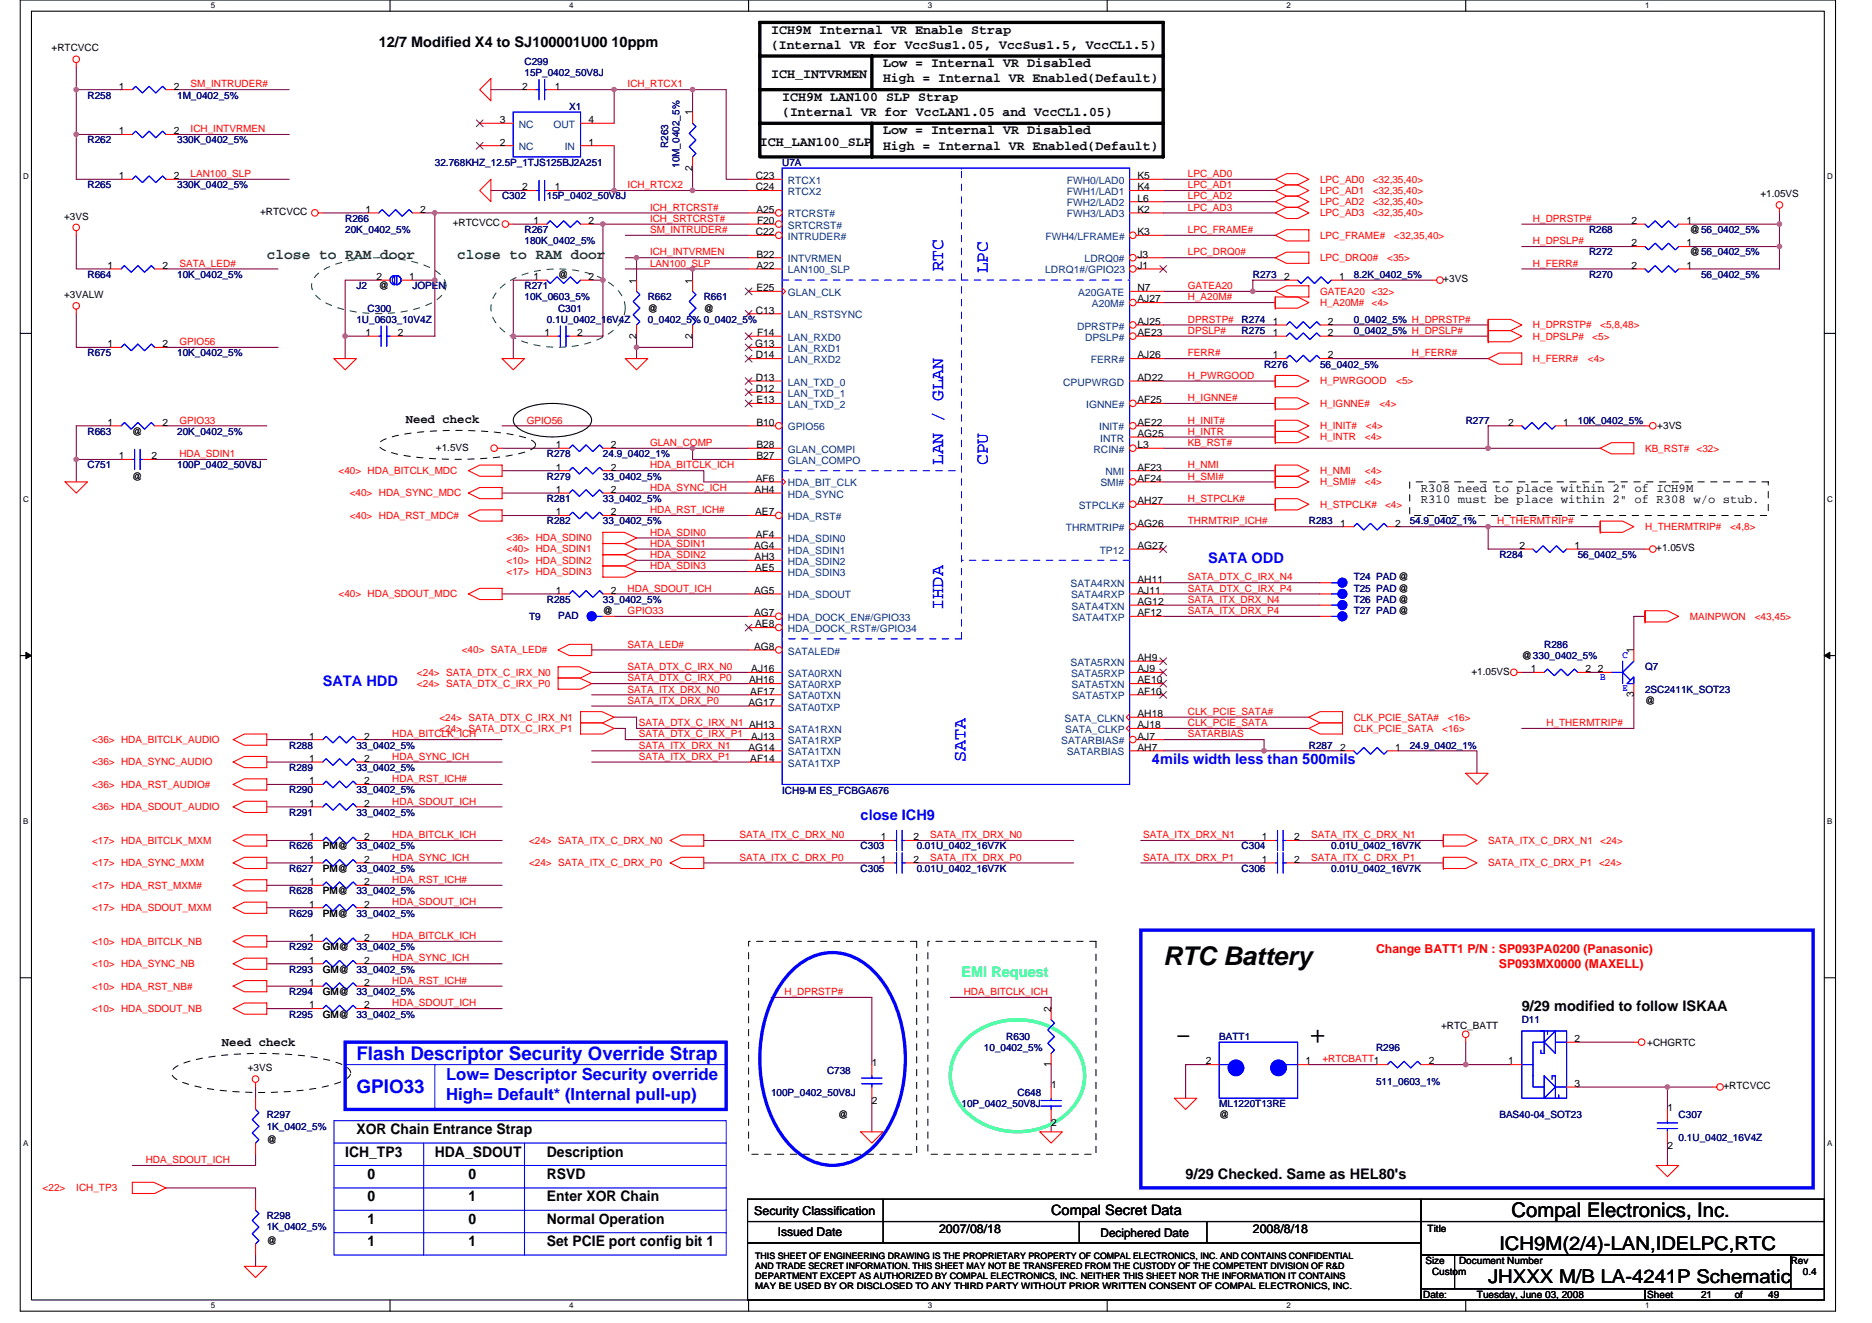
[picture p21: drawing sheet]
<svg xmlns="http://www.w3.org/2000/svg" width="297mm" height="210mm" viewBox="0 0 297 210" stroke-linecap="round" stroke-linejoin="round" font-family="sans-serif">
<defs><g id="words">
<g font-size="4.8">
<text x="186.3" y="165.6">-</text>
<text x="207.7" y="165.6">+</text>
</g>
<text font-size="4.1" x="184.6" y="153.1">RTC Battery</text>
<text font-size="3.2" x="239.9" y="193.1">Compal Electronics, Inc.</text>
<g font-size="3" fill="#00f">
<text x="56.6" y="168.1">Flash Descriptor Security Override Strap</text>
<text x="56.6" y="173.5">GPIO33</text>
</g>
<g font-size="3">
<text x="236.1" y="203.6">JHXXX M/B LA-4241P Schematic</text>
<text x="237.9" y="198.3">ICH9M(2/4)-LAN,IDELPC,RTC</text>
</g>
<g font-size="2.8" fill="#00f">
<text x="149.6" y="43" transform="rotate(-90 149.6 43)">RTC</text>
<text x="156.8" y="43.4" transform="rotate(-90 156.8 43.4)">LPC</text>
<text x="149.6" y="73.8" transform="rotate(-90 149.6 73.8)">LAN / GLAN</text>
<text x="156.8" y="73.8" transform="rotate(-90 156.8 73.8)">CPU</text>
<text x="149.6" y="96.7" transform="rotate(-90 149.6 96.7)">IHDA</text>
<text x="153.2" y="120.9" transform="rotate(-90 153.2 120.9)">SATA</text>
</g>
<g font-size="2.6" fill="#00f">
<text x="70.8" y="171.4">Low= Descriptor Security override</text>
<text x="70.8" y="174.5">High= Default* (Internal pull-up)</text>
</g>
<g font-size="2.3">
<text x="60.1" y="7.5">12/7 Modified X4 to SJ100001U00 10ppm</text>
<text x="241.5" y="160.4">9/29 modified to follow ISKAA</text>
<text x="56.6" y="179.9">XOR Chain Entrance Strap</text>
<text x="54.8" y="183.5">ICH_TP3</text>
<text x="69" y="183.5">HDA_SDOUT</text>
<text x="86.8" y="183.5">Description</text>
<text x="58.3" y="187">0</text>
<text x="58.3" y="190.6">0</text>
<text x="74.3" y="187">0</text>
<text x="74.3" y="190.6">1</text>
<text x="86.8" y="187">RSVD</text>
<text x="86.8" y="190.6">Enter XOR Chain</text>
<text x="188.1" y="187">9/29 Checked. Same as HEL80's</text>
<text x="58.3" y="197.7">1</text>
<text x="58.3" y="194.2">1</text>
<text x="74.3" y="194.2">0</text>
<text x="74.3" y="197.7">1</text>
<text x="86.8" y="194.2">Normal Operation</text>
<text x="86.8" y="197.7">Set PCIE port config bit 1</text>
<text x="166.8" y="192.8">Compal Secret Data</text>
</g>
<g font-size="2.3" fill="#008000">
<text x="42.3" y="41">close to RAM door</text>
<text x="72.6" y="41">close to RAM door</text>
</g>
<g font-size="2.3" fill="#00f">
<text x="191.7" y="89.3">SATA ODD</text>
<text x="51.2" y="108.8">SATA HDD</text>
<text x="182.8" y="121.3">4mils width less than 500mils</text>
<text x="136.6" y="130.2">close ICH9</text>
</g>
<text font-size="2.3" fill="#00ff80" x="152.6" y="155">EMI Request</text>
<g font-size="2.1">
<text x="122.3" y="5.3">ICH9M Internal VR Enable Strap</text>
<text x="122.3" y="7.7">(Internal VR for VccSus1.05, VccSus1.5, VccCL1.5)</text>
<text x="140.1" y="10.7">Low = Internal VR Disabled</text>
<text x="122.3" y="12.4">ICH_INTVRMEN</text>
<text x="124.1" y="16">ICH9M LAN100 SLP Strap</text>
<text x="140.1" y="13.1">High = Internal VR Enabled(Default)</text>
<text x="120.6" y="23.1">ICH_LAN100_SLP</text>
<text x="124.1" y="18.4">(Internal VR for VccLAN1.05 and VccCL1.05)</text>
<text x="140.1" y="21.3">Low = Internal VR Disabled</text>
<text x="140.1" y="23.7">High = Internal VR Enabled(Default)</text>
</g>
<g font-size="1.9">
<text x="64.4" y="67.1">Need check</text>
<text x="225.5" y="78">R308 need to place within 2&quot; of ICH9M</text>
<text x="225.5" y="79.8">R310 must be place within 2&quot; of R308 w/o stub.</text>
<text x="35.2" y="165.9">Need check</text>
<text x="119.7" y="192.7">Security Classification</text>
<text x="123.4" y="196">Issued Date</text>
<text x="149" y="195.6">2007/08/18</text>
<text x="174.6" y="196.2">Deciphered Date</text>
<text x="198.8" y="195.6">2008/8/18</text>
</g>
<g font-size="1.9" fill="#f00">
<text x="218.4" y="151.2">Change BATT1 P/N : SP093PA0200 (Panasonic)</text>
<text x="237.8" y="153.5">SP093MX0000 (MAXELL)</text>
</g>
<g font-size="1.6">
<text x="8.2" y="8.2">+RTCVCC</text>
<text x="18.9" y="14.2">1</text>
<text x="27.6" y="14.2">2</text>
<text x="82.9" y="14.2">2</text>
<text x="88" y="14.2">1</text>
<text x="18.9" y="21.3">1</text>
<text x="27.6" y="21.3">2</text>
<text x="79.3" y="19.5">3</text>
<text x="79.3" y="23.1">2</text>
<text x="93.4" y="23.1">1</text>
<text x="93.4" y="19.5">4</text>
<text x="109.9" y="18.3" transform="rotate(-90 109.9 18.3)">1</text>
<text x="18.9" y="28.4">1</text>
<text x="27.6" y="28.4">2</text>
<text x="109.9" y="27.1" transform="rotate(-90 109.9 27.1)">2</text>
<text x="119.9" y="28.4">C23</text>
<text x="180.5" y="28.4">K5</text>
<text x="10.2" y="34.8">+3VS</text>
<text x="41.3" y="34.1">+RTCVCC</text>
<text x="58" y="33.8">1</text>
<text x="66.7" y="33.8">2</text>
<text x="71.8" y="35.9">+RTCVCC</text>
<text x="82.9" y="30.2">2</text>
<text x="84.6" y="35.5">1</text>
<text x="88" y="30.2">1</text>
<text x="93.4" y="35.5">2</text>
<text x="119.9" y="30.2">C24</text>
<text x="120" y="33.8">A25</text>
<text x="120.1" y="35.5">F20</text>
<text x="180.5" y="30.2">K4</text>
<text x="180.5" y="32">L6</text>
<text x="180.5" y="33.8">K2</text>
<text x="258.9" y="35.5">2</text>
<text x="267.6" y="35.5">1</text>
<text x="279.3" y="31.3">+1.05VS</text>
<text x="119.9" y="37.3">C22</text>
<text x="120" y="40.9">B22</text>
<text x="180.5" y="40.9">J3</text>
<text x="180.5" y="37.3">K3</text>
<text x="258.9" y="39.1">2</text>
<text x="267.6" y="39.1">1</text>
<text x="268.1" y="40.5">@56_0402_5%</text>
<text x="268.1" y="37">@56_0402_5%</text>
<text x="10.2" y="47.3">+3VALW</text>
<text x="17.1" y="42.7">1</text>
<text x="25.8" y="42.7">2</text>
<text x="59.8" y="44.4">2</text>
<text x="60.1" y="45.9">@</text>
<text x="64.9" y="44.4">1</text>
<text x="84.6" y="44.4">1</text>
<text x="88.6" y="44.1">@</text>
<text x="93.4" y="44.4">2</text>
<text x="101" y="45" transform="rotate(-90 101 45)">1</text>
<text x="109.9" y="45" transform="rotate(-90 109.9 45)">1</text>
<text x="120" y="42.7">A22</text>
<text x="120" y="46.2">E25</text>
<text x="180.5" y="48">AJ27</text>
<text x="180.5" y="42.7">J1</text>
<text x="180.5" y="46.2">N7</text>
<text x="203.8" y="44.4">2</text>
<text x="212.5" y="44.4">1</text>
<text x="229" y="44.8">+3VS</text>
<text x="258.9" y="42.7">2</text>
<text x="267.6" y="42.7">1</text>
<text x="58" y="53.3">1</text>
<text x="63.1" y="53.3">2</text>
<text x="86.4" y="53.3">1</text>
<text x="91.6" y="53.3">2</text>
<text x="101" y="53.7" transform="rotate(-90 101 53.7)">2</text>
<text x="102.8" y="49.4">@</text>
<text x="109.9" y="53.7" transform="rotate(-90 109.9 53.7)">2</text>
<text x="111.7" y="49.4">@</text>
<text x="119.9" y="49.8">C13</text>
<text x="120.1" y="53.3">F14</text>
<text x="180.5" y="51.5">AJ25</text>
<text x="180.5" y="53.3">AE23</text>
<text x="202" y="53.3">1</text>
<text x="202" y="51.5">1</text>
<text x="210.7" y="53.3">2</text>
<text x="210.7" y="51.5">2</text>
<text x="17.1" y="55.1">1</text>
<text x="25.8" y="55.1">2</text>
<text x="119.8" y="55.1">G13</text>
<text x="119.9" y="56.9">D14</text>
<text x="180.5" y="56.9">AJ26</text>
<text x="202" y="56.9">1</text>
<text x="210.7" y="56.9">2</text>
<text x="119.9" y="60.4">D13</text>
<text x="119.9" y="62.2">D12</text>
<text x="120" y="64">E13</text>
<text x="180.5" y="64">AF25</text>
<text x="180.5" y="60.4">AD22</text>
<text x="17.1" y="67.5">1</text>
<text x="21" y="69">@</text>
<text x="25.8" y="67.5">2</text>
<text x="69.2" y="71.5">+1.5VS</text>
<text x="88.2" y="71.1">1</text>
<text x="96.9" y="71.1">2</text>
<text x="120" y="71.1">B28</text>
<text x="120" y="67.5">B10</text>
<text x="180.5" y="69.3">AG25</text>
<text x="180.5" y="67.5">AE22</text>
<text x="180.5" y="71.1">L3</text>
<text x="239.3" y="67.5">2</text>
<text x="248" y="67.5">1</text>
<text x="263" y="68.1">+3VS</text>
<text x="18.9" y="72.9">1</text>
<text x="21" y="76.1">@</text>
<text x="24" y="72.9">2</text>
<text x="88.2" y="74.7">1</text>
<text x="96.9" y="74.7">2</text>
<text x="119.9" y="76.4">AF6</text>
<text x="120" y="72.9">B27</text>
<text x="180.5" y="76.4">AF24</text>
<text x="180.5" y="74.7">AF23</text>
<text x="88.2" y="78.2">1</text>
<text x="88.2" y="81.8">1</text>
<text x="96.9" y="78.2">2</text>
<text x="96.9" y="81.8">2</text>
<text x="119.7" y="78.2">AH4</text>
<text x="119.8" y="81.8">AE7</text>
<text x="180.5" y="83.5">AG26</text>
<text x="180.5" y="80">AH27</text>
<text x="212.7" y="83.5">1</text>
<text x="221.4" y="83.5">2</text>
<text x="119.7" y="87.1">AG4</text>
<text x="119.7" y="88.9">AH3</text>
<text x="119.9" y="85.3">AF4</text>
<text x="180.5" y="87.1">AG27</text>
<text x="241.1" y="87.1">2</text>
<text x="249.8" y="87.1">1</text>
<text x="262.8" y="87.5">+1.05VS</text>
<text x="88.2" y="94.2">1</text>
<text x="96.9" y="94.2">2</text>
<text x="119.7" y="94.2">AG5</text>
<text x="119.8" y="90.7">AE5</text>
<text x="180.5" y="92.4">AH11</text>
<text x="180.5" y="94.2">AJ11</text>
<text x="180.5" y="96">AG12</text>
<text x="95.7" y="97.4">@</text>
<text x="119.7" y="97.8">AG7</text>
<text x="119.8" y="99.5">AE8</text>
<text x="180.5" y="97.8">AF12</text>
<text x="119.2" y="106.7">AJ16</text>
<text x="119.7" y="103.1">AG8</text>
<text x="180.5" y="104.9">AH9</text>
<text x="180.5" y="106.7">AJ9</text>
<text x="233.5" y="107">+1.05VS</text>
<text x="241.5" y="104.5">@330_0402_5%</text>
<text x="242.9" y="106.7">1</text>
<text x="251.6" y="106.7">2</text>
<text x="253.6" y="106.7">2</text>
<text x="259.2" y="103.7" transform="rotate(-90 259.2 103.7)">1</text>
<text x="118.8" y="112">AG17</text>
<text x="118.8" y="108.4">AH16</text>
<text x="119" y="110.2">AF17</text>
<text x="180.5" y="110.2">AF10</text>
<text x="180.5" y="113.8">AH18</text>
<text x="180.5" y="108.4">AE10</text>
<text x="259.2" y="110.6" transform="rotate(-90 259.2 110.6)">3</text>
<text x="261" y="111.7">@</text>
<text x="49.1" y="117.3">1</text>
<text x="57.8" y="117.3">2</text>
<text x="118.8" y="119.1">AG14</text>
<text x="119.2" y="117.3">AJ13</text>
<text x="180.5" y="117.3">AJ7</text>
<text x="180.5" y="119.1">AH7</text>
<text x="180.5" y="115.5">AJ18</text>
<text x="212.7" y="119.1">2</text>
<text x="221.4" y="119.1">1</text>
<text x="49.1" y="120.9">1</text>
<text x="49.1" y="124.4">1</text>
<text x="57.8" y="120.9">2</text>
<text x="57.8" y="124.4">2</text>
<text x="119" y="120.9">AF14</text>
<text x="49.1" y="128">1</text>
<text x="57.8" y="128">2</text>
<text x="49.1" y="133.3">1</text>
<text x="49.1" y="136.9">1</text>
<text x="51.2" y="134.8">PM@</text>
<text x="57.8" y="133.3">2</text>
<text x="57.8" y="136.9">2</text>
<text x="139.8" y="133.3">1</text>
<text x="139.8" y="136.9">1</text>
<text x="144.9" y="133.3">2</text>
<text x="144.9" y="136.9">2</text>
<text x="200.2" y="136.9">1</text>
<text x="200.2" y="133.3">1</text>
<text x="205.4" y="136.9">2</text>
<text x="205.4" y="133.3">2</text>
<text x="49.1" y="144">1</text>
<text x="49.1" y="140.4">1</text>
<text x="51.2" y="138.3">PM@</text>
<text x="51.2" y="141.9">PM@</text>
<text x="57.8" y="144">2</text>
<text x="57.8" y="140.4">2</text>
<text x="49.1" y="149.3">1</text>
<text x="51.2" y="145.4">PM@</text>
<text x="57.8" y="149.3">2</text>
<text x="49.1" y="152.9">1</text>
<text x="51.2" y="150.8">GM@</text>
<text x="51.2" y="154.3">GM@</text>
<text x="57.8" y="152.9">2</text>
<text x="49.1" y="156.4">1</text>
<text x="49.1" y="160">1</text>
<text x="51.2" y="157.9">GM@</text>
<text x="51.2" y="161.4">GM@</text>
<text x="57.8" y="156.4">2</text>
<text x="57.8" y="160">2</text>
<text x="166.8" y="160.5" transform="rotate(-90 166.8 160.5)">2</text>
<text x="228.7" y="163.2">+RTC_BATT</text>
<text x="249.8" y="165.3">2</text>
<text x="261.4" y="165.9">+CHGRTC</text>
<text x="39.3" y="170">+3VS</text>
<text x="138.4" y="169.1">1</text>
<text x="166.8" y="169.3" transform="rotate(-90 166.8 169.3)">1</text>
<text x="166.8" y="172.7">1</text>
<text x="191.3" y="168.9">2</text>
<text x="207.2" y="168.9">1</text>
<text x="226.7" y="168.9">2</text>
<text x="239.3" y="168.9">1</text>
<text x="249.8" y="172.4">3</text>
<text x="273.5" y="172.8">+RTCVCC</text>
<text x="133" y="177.4">@</text>
<text x="138.4" y="175.2">2</text>
<text x="166.8" y="178.7">2</text>
<text x="193.5" y="177.4">@</text>
<text x="264.6" y="176.2">1</text>
<text x="42.3" y="181.4">@</text>
<text x="264.6" y="182.3">2</text>
<text x="42.3" y="197.4">@</text>
<text x="226.5" y="195.4">Title</text>
<text x="226.2" y="200.6">Size</text>
<text x="227.2" y="202.3">Custom</text>
<text x="231.5" y="200.6">Document Number</text>
<text x="284.1" y="200.6">Rev</text>
<text x="286.1" y="202.3">0.4</text>
<text x="225.8" y="205.9">Date:</text>
<text x="234.4" y="205.9">Tuesday, June 03, 2008</text>
<text x="261.4" y="205.9">Sheet</text>
<text x="269.9" y="205.9">21</text>
<text x="275.2" y="205.9">of</text>
<text x="280.6" y="205.9">49</text>
</g>
<g font-size="1.6" fill="#000080">
<text x="83.2" y="10.3">C299</text>
<text x="13.9" y="15.6">R258</text>
<text x="28.1" y="15.6">1M_0402_5%</text>
<text x="83.2" y="12.1">15P_0402_50V8J</text>
<text x="90.3" y="17.4">X1</text>
<text x="13.9" y="22.8">R262</text>
<text x="28.1" y="22.8">330K_0402_5%</text>
<text x="106" y="23.5" transform="rotate(-90 106 23.5)">R263</text>
<text x="13.9" y="29.9">R265</text>
<text x="28.1" y="29.9">330K_0402_5%</text>
<text x="69" y="26.3">32.768KHZ_12.5P_1TJS125BJ2A251</text>
<text x="107.8" y="26.7" transform="rotate(-90 107.8 26.7)">10M_0402_5%</text>
<text x="124.1" y="26.3">U7A</text>
<text x="54.8" y="35.2">R266</text>
<text x="79.7" y="31.6">C302</text>
<text x="86.8" y="31.6">15P_0402_50V8J</text>
<text x="54.8" y="37">20K_0402_5%</text>
<text x="83.2" y="37">R267</text>
<text x="83.2" y="38.8">180K_0402_5%</text>
<text x="252.1" y="40.5">R272</text>
<text x="252.1" y="37">R268</text>
<text x="13.9" y="44.1">R664</text>
<text x="28.1" y="44.1">10K_0402_5%</text>
<text x="56.6" y="45.9">J2</text>
<text x="65.4" y="45.9">JOPEN</text>
<text x="83.2" y="45.9">R271</text>
<text x="83.2" y="47.6">10K_0603_5%</text>
<text x="102.8" y="47.6">R662</text>
<text x="111.7" y="47.6">R661</text>
<text x="198.8" y="44.1">R273</text>
<text x="214.8" y="44.1">8.2K_0402_5%</text>
<text x="252.1" y="44.1">R270</text>
<text x="269.9" y="44.1">56_0402_5%</text>
<text x="56.6" y="51.2">1U_0603_10V4Z</text>
<text x="58.3" y="49.4">C300</text>
<text x="86.8" y="51.2">0.1U_0402_16V4Z</text>
<text x="88.6" y="49.4">C301</text>
<text x="102.8" y="51.2">0_0402_5% 0_0402_5%</text>
<text x="197" y="53">R275</text>
<text x="197" y="51.2">R274</text>
<text x="214.8" y="53">0_0402_5% H_DPSLP#</text>
<text x="214.8" y="51.2">0_0402_5% H_DPRSTP#</text>
<text x="13.9" y="56.5">R675</text>
<text x="28.1" y="56.5">10K_0402_5%</text>
<text x="200.6" y="58.3">R276</text>
<text x="209.5" y="58.3">56_0402_5%</text>
<text x="13.9" y="69">R663</text>
<text x="28.1" y="69">20K_0402_5%</text>
<text x="232.6" y="67.2">R277</text>
<text x="250.4" y="67.2">10K_0402_5%</text>
<text x="13.9" y="74.3">C751</text>
<text x="28.1" y="74.3">100P_0402_50V8J</text>
<text x="86.8" y="72.5">R278</text>
<text x="86.8" y="76.1">R279</text>
<text x="95.7" y="72.5">24.9_0402_1%</text>
<text x="95.7" y="76.1">33_0402_5%</text>
<text x="86.8" y="79.7">R281</text>
<text x="86.8" y="83.2">R282</text>
<text x="95.7" y="79.7">33_0402_5%</text>
<text x="95.7" y="83.2">33_0402_5%</text>
<text x="207.7" y="83.2">R283</text>
<text x="223.7" y="83.2">54.9_0402_1%</text>
<text x="237.9" y="88.5">R284</text>
<text x="250.4" y="88.5">56_0402_5%</text>
<text x="86.8" y="95.7">R285</text>
<text x="95.7" y="95.7">33_0402_5%</text>
<text x="214.8" y="93.9">T25 PAD @</text>
<text x="214.8" y="92.1">T24 PAD @</text>
<text x="214.8" y="95.7">T26 PAD @</text>
<text x="83.9" y="98.3">T9</text>
<text x="88.6" y="98.1">PAD</text>
<text x="214.8" y="97.4">T27 PAD @</text>
<text x="245" y="102.8">R286</text>
<text x="261" y="106.3">Q7</text>
<text x="261" y="109.9">2SC2411K_SOT23</text>
<text x="45.9" y="118.8">R288</text>
<text x="56.6" y="118.8">33_0402_5%</text>
<text x="207.7" y="118.8">R287</text>
<text x="223.7" y="118.8">24.9_0402_1%</text>
<text x="45.9" y="122.3">R289</text>
<text x="45.9" y="125.9">R290</text>
<text x="56.6" y="122.3">33_0402_5%</text>
<text x="56.6" y="125.9">33_0402_5%</text>
<text x="45.9" y="129.4">R291</text>
<text x="56.6" y="129.4">33_0402_5%</text>
<text x="124.1" y="126">ICH9-M ES_FCBGA676</text>
<text x="45.9" y="134.8">R626</text>
<text x="56.6" y="134.8">33_0402_5%</text>
<text x="136.6" y="134.8">C303</text>
<text x="145.5" y="134.8">0.01U_0402_16V7K</text>
<text x="197" y="134.8">C304</text>
<text x="211.2" y="134.8">0.01U_0402_16V7K</text>
<text x="45.9" y="138.3">R627</text>
<text x="45.9" y="141.9">R628</text>
<text x="56.6" y="138.3">33_0402_5%</text>
<text x="56.6" y="141.9">33_0402_5%</text>
<text x="136.6" y="138.3">C305</text>
<text x="145.5" y="138.3">0.01U_0402_16V7K</text>
<text x="197" y="138.3">C306</text>
<text x="211.2" y="138.3">0.01U_0402_16V7K</text>
<text x="45.9" y="145.4">R629</text>
<text x="56.6" y="145.4">33_0402_5%</text>
<text x="45.9" y="150.8">R292</text>
<text x="45.9" y="154.3">R293</text>
<text x="56.6" y="150.8">33_0402_5%</text>
<text x="56.6" y="154.3">33_0402_5%</text>
<text x="45.9" y="157.9">R294</text>
<text x="45.9" y="161.4">R295</text>
<text x="56.6" y="157.9">33_0402_5%</text>
<text x="56.6" y="161.4">33_0402_5%</text>
<text x="156.1" y="166.8">10_0402_5%</text>
<text x="159.7" y="165">R630</text>
<text x="193.5" y="165">BATT1</text>
<text x="218.4" y="166.8">R296</text>
<text x="241.5" y="162.3">D11</text>
<text x="122.3" y="173.9">100P_0402_50V8J</text>
<text x="131.2" y="170.3">C738</text>
<text x="161.5" y="173.9">C648</text>
<text x="218.4" y="172.1">511_0603_1%</text>
<text x="42.3" y="177.4">R297</text>
<text x="42.3" y="179.2">1K_0402_5%</text>
<text x="152.6" y="175.7">10P_0402_50V8J</text>
<text x="193.5" y="175.7">ML1220T13RE</text>
<text x="237.9" y="177.4">BAS40-04_SOT23</text>
<text x="266.4" y="177.4">C307</text>
<text x="266.4" y="181">0.1U_0402_16V4Z</text>
<text x="42.3" y="193.4">R298</text>
<text x="42.3" y="195.2">1K_0402_5%</text>
</g>
<g font-size="1.6" fill="#f00">
<text x="30.2" y="13.9">SM_INTRUDER#</text>
<text x="99.6" y="13.9">ICH_RTCX1</text>
<text x="30.2" y="21">ICH_INTVRMEN</text>
<text x="30.2" y="28.1">LAN100_SLP</text>
<text x="99.6" y="29.9">ICH_RTCX2</text>
<text x="188.5" y="28.1">LPC_AD0</text>
<text x="188.5" y="29.9">LPC_AD1</text>
<text x="209.5" y="29">LPC_AD0</text>
<text x="217.8" y="29">&lt;32,35,40&gt;</text>
<text x="103.1" y="33.4">ICH_RTCRST#</text>
<text x="103.1" y="35.2">ICH_SRTCRST#</text>
<text x="188.5" y="33.4">LPC_AD3</text>
<text x="188.5" y="31.6">LPC_AD2</text>
<text x="209.5" y="30.8">LPC_AD1</text>
<text x="209.5" y="32.5">LPC_AD2</text>
<text x="209.5" y="34.3">LPC_AD3</text>
<text x="217.8" y="30.8">&lt;32,35,40&gt;</text>
<text x="217.8" y="32.5">&lt;32,35,40&gt;</text>
<text x="217.8" y="34.3">&lt;32,35,40&gt;</text>
<text x="243.2" y="35.2">H_DPRSTP#</text>
<text x="103.1" y="37">SM_INTRUDER#</text>
<text x="103.1" y="40.5">ICH_INTVRMEN</text>
<text x="188.5" y="37">LPC_FRAME#</text>
<text x="188.5" y="40.5">LPC_DRQ0#</text>
<text x="209.5" y="37.9">LPC_FRAME#</text>
<text x="209.5" y="41.4">LPC_DRQ0#</text>
<text x="220.1" y="41.4">&lt;35&gt;</text>
<text x="221.2" y="37.9">&lt;32,35,40&gt;</text>
<text x="243.2" y="38.8">H_DPSLP#</text>
<text x="28.5" y="42.3">SATA_LED#</text>
<text x="103.1" y="42.3">LAN100_SLP</text>
<text x="188.5" y="47.6">H_A20M#</text>
<text x="188.5" y="45.9">GATEA20</text>
<text x="209.5" y="46.8">GATEA20 &lt;32&gt;</text>
<text x="243.2" y="42.3">H_FERR#</text>
<text x="188.5" y="53">DPSLP#</text>
<text x="188.5" y="51.2">DPRSTP#</text>
<text x="209.5" y="48.5">H_A20M#</text>
<text x="217.6" y="48.5">&lt;4&gt;</text>
<text x="243.2" y="52.1">H_DPRSTP#</text>
<text x="243.2" y="53.9">H_DPSLP#</text>
<text x="252.7" y="53.9">&lt;5&gt;</text>
<text x="253.9" y="52.1">&lt;5,8,48&gt;</text>
<text x="28.5" y="54.8">GPIO56</text>
<text x="188.5" y="56.5">FERR#</text>
<text x="224" y="56.5">H_FERR#</text>
<text x="243.2" y="57.4">H_FERR#</text>
<text x="252" y="57.4">&lt;4&gt;</text>
<text x="188.5" y="63.6">H_IGNNE#</text>
<text x="188.5" y="60.1">H_PWRGOOD</text>
<text x="209.5" y="61">H_PWRGOOD</text>
<text x="209.5" y="64.5">H_IGNNE#</text>
<text x="218.9" y="64.5">&lt;4&gt;</text>
<text x="221.5" y="61">&lt;5&gt;</text>
<text x="28.5" y="67.2">GPIO33</text>
<text x="83.6" y="67.2">GPIO56</text>
<text x="103.1" y="70.8">GLAN_COMP</text>
<text x="188.5" y="67.2">H_INIT#</text>
<text x="188.5" y="69">H_INTR</text>
<text x="188.5" y="70.8">KB_RST#</text>
<text x="209.5" y="68.1">H_INIT#</text>
<text x="209.5" y="69.9">H_INTR</text>
<text x="216.6" y="69.9">&lt;4&gt;</text>
<text x="216.7" y="68.1">&lt;4&gt;</text>
<text x="261" y="71.6">KB_RST#</text>
<text x="269.2" y="71.6">&lt;32&gt;</text>
<text x="28.5" y="72.5">HDA_SDIN1</text>
<text x="53.7" y="75.2">&lt;40&gt; HDA_BITCLK_MDC</text>
<text x="103.1" y="77.9">HDA_SYNC_ICH</text>
<text x="103.1" y="74.3">HDA_BITCLK_ICH</text>
<text x="188.5" y="76.1">H_SMI#</text>
<text x="188.5" y="74.3">H_NMI</text>
<text x="209.5" y="75.2">H_NMI</text>
<text x="209.5" y="77">H_SMI#</text>
<text x="216.6" y="75.2">&lt;4&gt;</text>
<text x="216.6" y="77">&lt;4&gt;</text>
<text x="55.5" y="78.8">&lt;40&gt; HDA_SYNC_MDC</text>
<text x="55.5" y="82.3">&lt;40&gt; HDA_RST_MDC#</text>
<text x="103.1" y="81.4">HDA_RST_ICH#</text>
<text x="188.5" y="79.7">H_STPCLK#</text>
<text x="188.5" y="83.2">THRMTRIP_ICH#</text>
<text x="209.5" y="80.5">H_STPCLK#</text>
<text x="219.8" y="80.5">&lt;4&gt;</text>
<text x="237.6" y="83.2">H_THERMTRIP#</text>
<text x="80.4" y="85.9">&lt;36&gt; HDA_SDIN0</text>
<text x="80.4" y="87.7">&lt;40&gt; HDA_SDIN1</text>
<text x="80.4" y="89.4">&lt;10&gt; HDA_SDIN2</text>
<text x="103.1" y="85">HDA_SDIN0</text>
<text x="103.1" y="86.8">HDA_SDIN1</text>
<text x="103.1" y="88.5">HDA_SDIN2</text>
<text x="261" y="84.1">H_THERMTRIP#</text>
<text x="274.5" y="84.1">&lt;4,8&gt;</text>
<text x="53.7" y="94.8">&lt;40&gt; HDA_SDOUT_MDC</text>
<text x="80.4" y="91.2">&lt;17&gt; HDA_SDIN3</text>
<text x="99.6" y="93.9">HDA_SDOUT_ICH</text>
<text x="103.1" y="90.3">HDA_SDIN3</text>
<text x="188.5" y="92.1">SATA_DTX_C_IRX_N4</text>
<text x="188.5" y="93.9">SATA_DTX_C_IRX_P4</text>
<text x="188.5" y="95.7">SATA_ITX_DRX_N4</text>
<text x="99.6" y="97.4">GPIO33</text>
<text x="188.5" y="97.4">SATA_ITX_DRX_P4</text>
<text x="268.1" y="98.3">MAINPWON</text>
<text x="278.4" y="98.3">&lt;43,45&gt;</text>
<text x="66.2" y="107.2">&lt;24&gt; SATA_DTX_C_IRX_N0</text>
<text x="73.3" y="103.7">&lt;40&gt; SATA_LED#</text>
<text x="99.6" y="102.8">SATA_LED#</text>
<text x="99.6" y="106.3">SATA_DTX_C_IRX_N0</text>
<text x="66.2" y="109">&lt;24&gt; SATA_DTX_C_IRX_P0</text>
<text x="99.6" y="108.1">SATA_DTX_C_IRX_P0</text>
<text x="99.6" y="109.9">SATA_ITX_DRX_N0</text>
<text x="99.6" y="111.7">SATA_ITX_DRX_P0</text>
<text x="188.5" y="113.4">CLK_PCIE_SATA#</text>
<text x="14.6" y="117.9">&lt;36&gt; HDA_BITCLK_AUDIO</text>
<text x="62.2" y="117">HDA_BITCLK_ICH</text>
<text x="69.7" y="114.3">&lt;24&gt; SATA_DTX_C_IRX_N1</text>
<text x="69.7" y="116.1">&lt;24&gt; SATA_DTX_C_IRX_P1</text>
<text x="101.4" y="118.8">SATA_ITX_DRX_N1</text>
<text x="101.4" y="115.2">SATA_DTX_C_IRX_N1 AH13</text>
<text x="101.4" y="117">SATA_DTX_C_IRX_P1</text>
<text x="188.5" y="117">SATARBIAS</text>
<text x="188.5" y="115.2">CLK_PCIE_SATA</text>
<text x="214.8" y="114.3">CLK_PCIE_SATA#</text>
<text x="214.8" y="116.1">CLK_PCIE_SATA</text>
<text x="228.8" y="116.1">&lt;16&gt;</text>
<text x="229.7" y="114.3">&lt;16&gt;</text>
<text x="245.4" y="115.2">H_THERMTRIP#</text>
<text x="14.6" y="121.4">&lt;36&gt; HDA_SYNC_AUDIO</text>
<text x="14.6" y="125">&lt;36&gt; HDA_RST_AUDIO#</text>
<text x="62.2" y="120.5">HDA_SYNC_ICH</text>
<text x="62.2" y="124.1">HDA_RST_ICH#</text>
<text x="101.4" y="120.5">SATA_ITX_DRX_P1</text>
<text x="14.6" y="128.5">&lt;36&gt; HDA_SDOUT_AUDIO</text>
<text x="62.2" y="127.7">HDA_SDOUT_ICH</text>
<text x="14.6" y="137.4">&lt;17&gt; HDA_SYNC_MXM</text>
<text x="14.6" y="133.9">&lt;17&gt; HDA_BITCLK_MXM</text>
<text x="62.2" y="136.5">HDA_SYNC_ICH</text>
<text x="62.2" y="133">HDA_BITCLK_ICH</text>
<text x="83.9" y="133.9">&lt;24&gt; SATA_ITX_C_DRX_N0</text>
<text x="83.9" y="137.4">&lt;24&gt; SATA_ITX_C_DRX_P0</text>
<text x="117.4" y="136.5">SATA_ITX_C_DRX_P0</text>
<text x="117.4" y="133">SATA_ITX_C_DRX_N0</text>
<text x="147.6" y="133">SATA_ITX_DRX_N0</text>
<text x="147.6" y="136.5">SATA_ITX_DRX_P0</text>
<text x="181.4" y="133">SATA_ITX_DRX_N1</text>
<text x="181.4" y="136.5">SATA_ITX_DRX_P1</text>
<text x="208" y="136.5">SATA_ITX_C_DRX_P1</text>
<text x="208" y="133">SATA_ITX_C_DRX_N1</text>
<text x="236.1" y="133.9">SATA_ITX_C_DRX_N1</text>
<text x="236.1" y="137.4">SATA_ITX_C_DRX_P1 &lt;24&gt;</text>
<text x="253.9" y="133.9">&lt;24&gt;</text>
<text x="14.6" y="141">&lt;17&gt; HDA_RST_MXM#</text>
<text x="62.2" y="140.1">HDA_RST_ICH#</text>
<text x="62.2" y="143.7">HDA_SDOUT_ICH</text>
<text x="14.6" y="149.9">&lt;10&gt; HDA_BITCLK_NB</text>
<text x="14.6" y="144.5">&lt;17&gt; HDA_SDOUT_MXM</text>
<text x="62.2" y="149">HDA_BITCLK_ICH</text>
<text x="14.6" y="153.4">&lt;10&gt; HDA_SYNC_NB</text>
<text x="62.2" y="152.5">HDA_SYNC_ICH</text>
<text x="14.6" y="160.5">&lt;10&gt; HDA_SDOUT_NB</text>
<text x="14.6" y="157">&lt;10&gt; HDA_RST_NB#</text>
<text x="62.2" y="156.1">HDA_RST_ICH#</text>
<text x="62.2" y="159.7">HDA_SDOUT_ICH</text>
<text x="124.5" y="157.9">H_DPRSTP#</text>
<text x="152.9" y="157.9">HDA_BITCLK_ICH</text>
<text x="209.8" y="168.6">+RTCBATT1</text>
<text x="23.1" y="184.6">HDA_SDOUT_ICH</text>
<text x="6.8" y="189">&lt;22&gt;</text>
<text x="12.1" y="189">ICH_TP3</text>
</g>
<g font-size="1.6" fill="#004080">
<text x="82.3" y="20.3">NC</text>
<text x="82.3" y="23.8">NC</text>
<text x="87.8" y="20.3">OUT</text>
<text x="89.6" y="23.8">IN</text>
<text x="125" y="29.2">RTCX1</text>
<text x="169.3" y="29.2">FWH0/LAD0</text>
<text x="125" y="30.9">RTCX2</text>
<text x="125" y="34.5">RTCRST#</text>
<text x="169.3" y="30.9">FWH1/LAD1</text>
<text x="169.3" y="32.7">FWH2/LAD2</text>
<text x="169.3" y="34.5">FWH3/LAD3</text>
<text x="125" y="36.3">SRTCRST#</text>
<text x="125" y="38.1">INTRUDER#</text>
<text x="125" y="41.6">INTVRMEN</text>
<text x="165.9" y="38.1">FWH4/LFRAME#</text>
<text x="172.1" y="41.6">LDRQ0#</text>
<text x="125" y="43.4">LAN100_SLP</text>
<text x="125" y="46.9">GLAN_CLK</text>
<text x="165.9" y="43.4">LDRQ1#/GPIO23</text>
<text x="171.1" y="46.9">A20GATE</text>
<text x="125" y="50.5">LAN_RSTSYNC</text>
<text x="170.9" y="52.3">DPRSTP#</text>
<text x="173.3" y="48.7">A20M#</text>
<text x="125" y="54.1">LAN_RXD0</text>
<text x="125" y="55.8">LAN_RXD1</text>
<text x="125" y="57.6">LAN_RXD2</text>
<text x="172.2" y="54.1">DPSLP#</text>
<text x="173.1" y="57.6">FERR#</text>
<text x="125" y="61.2">LAN_TXD_0</text>
<text x="125" y="62.9">LAN_TXD_1</text>
<text x="125" y="64.7">LAN_TXD_2</text>
<text x="168.7" y="61.2">CPUPWRGD</text>
<text x="172.4" y="64.7">IGNNE#</text>
<text x="125" y="71.8">GLAN_COMPI</text>
<text x="125" y="68.3">GPIO56</text>
<text x="173.5" y="71.8">RCIN#</text>
<text x="174.4" y="68.3">INIT#</text>
<text x="174.6" y="70.1">INTR</text>
<text x="125" y="73.6">GLAN_COMPO</text>
<text x="125" y="77.2">HDA_BIT_CLK</text>
<text x="174.6" y="77.2">SMI#</text>
<text x="175.4" y="75.4">NMI</text>
<text x="125" y="79">HDA_SYNC</text>
<text x="125" y="82.5">HDA_RST#</text>
<text x="171.2" y="80.7">STPCLK#</text>
<text x="125" y="86.1">HDA_SDIN0</text>
<text x="125" y="87.8">HDA_SDIN1</text>
<text x="125" y="89.6">HDA_SDIN2</text>
<text x="169.1" y="84.3">THRMTRIP#</text>
<text x="174.5" y="87.8">TP12</text>
<text x="125" y="91.4">HDA_SDIN3</text>
<text x="125" y="95">HDA_SDOUT</text>
<text x="169.9" y="93.2">SATA4RXN</text>
<text x="169.9" y="95">SATA4RXP</text>
<text x="125" y="98.5">HDA_DOCK_EN#/GPIO33</text>
<text x="125" y="100.3">HDA_DOCK_RST#/GPIO34</text>
<text x="170" y="96.7">SATA4TXN</text>
<text x="170.1" y="98.5">SATA4TXP</text>
<text x="125" y="103.8">SATALED#</text>
<text x="125" y="107.4">SATA0RXN</text>
<text x="169.9" y="105.6">SATA5RXN</text>
<text x="169.9" y="107.4">SATA5RXP</text>
<text x="125" y="109.2">SATA0RXP</text>
<text x="125" y="111">SATA0TXN</text>
<text x="125" y="112.7">SATA0TXP</text>
<text x="170" y="109.2">SATA5TXN</text>
<text x="170.1" y="111">SATA5TXP</text>
<text x="125" y="116.3">SATA1RXN</text>
<text x="125" y="118.1">SATA1RXP</text>
<text x="125" y="119.8">SATA1TXN</text>
<text x="168.4" y="118.1">SATARBIAS#</text>
<text x="168.9" y="114.5">SATA_CLKN</text>
<text x="169" y="116.3">SATA_CLKP</text>
<text x="169.3" y="119.8">SATARBIAS</text>
<text x="125" y="121.6">SATA1TXP</text>
</g>
<g font-size="1.6" fill="#00f">
<text x="253.9" y="107.9">B</text>
<text x="257.5" y="104.4">C</text>
<text x="257.5" y="109.7">E</text>
</g>
<g font-size="1.4">
<text x="119.8" y="199.7">THIS SHEET OF ENGINEERING DRAWING IS THE PROPRIETARY PROPERTY OF COMPAL ELECTRONICS, INC. AND CONTAINS CONFIDENTIAL</text>
<text x="119.8" y="201.3">AND TRADE SECRET INFORMATION. THIS SHEET MAY NOT BE TRANSFERED FROM THE CUSTODY OF THE COMPETENT DIVISION OF R&amp;D</text>
<text x="119.8" y="202.9">DEPARTMENT EXCEPT AS AUTHORIZED BY COMPAL ELECTRONICS, INC. NEITHER THIS SHEET NOR THE INFORMATION IT CONTAINS</text>
<text x="119.8" y="204.6">MAY BE USED BY OR DISCLOSED TO ANY THIRD PARTY WITHOUT PRIOR WRITTEN CONSENT OF COMPAL ELECTRONICS, INC.</text>
</g>
<g font-size="1.3">
<text x="33.4" y="1.3">5</text>
<text x="90.3" y="1.3">4</text>
<text x="147.2" y="1.3">3</text>
<text x="204.1" y="1.3">2</text>
<text x="261" y="1.3">1</text>
<text x="3.7" y="28.5">D</text>
<text x="289.9" y="28.5">D</text>
<text x="3.7" y="79.6">C</text>
<text x="289.9" y="79.6">C</text>
<text x="3.7" y="130.7">B</text>
<text x="289.9" y="130.7">B</text>
<text x="3.7" y="181.8">A</text>
<text x="289.9" y="181.8">A</text>
<text x="33.4" y="207.6">5</text>
<text x="90.3" y="207.6">4</text>
<text x="147.2" y="207.6">3</text>
<text x="204.1" y="207.6">2</text>
<text x="261" y="207.6">1</text>
</g>
</g></defs>
<path d="M3.2 0h288.1v208h-288.1zM5 1.8h284.5v204.4h-284.5z" fill="none" stroke="#000" stroke-width=".17"/>
<g fill="#fff">
<path d="M33.4 .2h.7v1.4h-.7z"/>
<path d="M33.4 206.4h.7v1.5h-.7z"/>
</g>
<path d="M61.9 0v1.8M61.9 206.2v1.8" fill="none" stroke="#000" stroke-width=".17"/>
<g fill="#fff">
<path d="M90.3 .2h.7v1.4h-.7z"/>
<path d="M90.3 206.4h.7v1.5h-.7z"/>
</g>
<path d="M118.8 0v1.8M118.8 206.2v1.8" fill="none" stroke="#000" stroke-width=".17"/>
<g fill="#fff">
<path d="M147.2 .2h.7v1.4h-.7z"/>
<path d="M147.2 206.4h.7v1.5h-.7z"/>
</g>
<path d="M175.7 0v1.8M175.7 206.2v1.8" fill="none" stroke="#000" stroke-width=".17"/>
<g fill="#fff">
<path d="M204.1 .2h.7v1.4h-.7z"/>
<path d="M204.1 206.4h.7v1.5h-.7z"/>
</g>
<path d="M232.6 0v1.8M232.6 206.2v1.8" fill="none" stroke="#000" stroke-width=".17"/>
<g fill="#fff">
<path d="M261 .2h.7v1.4h-.7z"/>
<path d="M261 206.4h.7v1.5h-.7z"/>
<path d="M3.7 27.3h.9v1.4h-.9z"/>
<path d="M289.9 27.3h.9v1.4h-.9z"/>
<path d="M3.7 78.4h.9v1.5h-.9z"/>
<path d="M289.9 78.4h.9v1.5h-.9z"/>
</g>
<path d="M3.2 52.9h1.8M289.5 52.9h1.8" fill="none" stroke="#000" stroke-width=".17"/>
<g fill="#fff">
<path d="M3.7 129.6h.8v1.4h-.8z"/>
<path d="M289.9 129.6h.9v1.4h-.9z"/>
</g>
<path d="M3.2 104h1.8M289.5 104h1.8" fill="none" stroke="#000" stroke-width=".17"/>
<path d="M4.1 103.5l.9 .5-.9 .5zM289.5 104l.9-.5v1z" fill="#000" stroke="#000" stroke-width=".16"/>
<g fill="#fff">
<path d="M3.6 180.7h.9v1.4h-.9z"/>
<path d="M289.9 180.7h.9v1.4h-.9z"/>
</g>
<g fill="none" stroke="#000" stroke-width=".17">
<path d="M81.8 65.7a7.4 7.4 0 0 1 4.7-1.6 11 11 0 0 1 6.5 1.2 1.48 1.48 0 0 1 .9 1.4 1.48 1.48 0 0 1-.9 1.3 11.4 11.4 0 0 1-8.5 1 4.6 4.6 0 0 1-3-1.9l-.1-.4 .1-.5zM3.2 155.1h1.8M289.5 155.1h1.8M118.6 190.2h106.9v3.6h-106.9zM118.6 193.8h106.9v3.4h-106.9zM118.6 197.2h106.9v9h-106.9zM140.1 190.2v7M171.2 193.8v3.4M191.5 193.8v3.4M225.5 190.2h64v3.6h-64zM225.5 193.8h64v5.3h-64zM225.5 199.1h5.3v5.4h-5.3z"/>
<path d="M230.8 199.1h53.3v5.4h-53.3zM284.1 199.1h5.4v5.4h-5.4zM225.5 204.5h35.5v1.7h-35.5zM261 204.5h28.5v1.7h-28.5z"/>
</g>
<g fill="none" stroke="#800040" stroke-width=".17">
<path d="M12.1 14.2v7.1h7.1M12.1 14.2h7.1M12.1 10.7v3.5M28.1 14.2h17.8M77.9 14.2h5.3M88.6 14.2h26.6v14.2h3.6M97.4 14.2v5.4M109.9 14.2v3.6M12.1 37.3v5.4h5.3M12.1 21.3v7.1h7.1M28.1 28.4h17.8M28.1 21.3h17.8"/>
<path d="M51.2 33.8h7.1M67.2 33.8h51.6M69 33.8v19.5h-5.3M77.9 30.2h5.3M81.4 35.6h3.6M88.6 30.2h30.2M93.9 35.6h24.9M95.7 35.6v17.7h-3.6M97.4 23.1v7.1M99.2 37.3h19.6M109.9 26.7v3.5M184.6 28.4h17.8"/>
<path d="M184.6 37.3h17.8M184.6 33.8h17.8M184.6 32h17.8M184.6 30.2h17.8M241.5 35.6h17.7M241.5 39.1h17.7M268.1 39.1h14.3M282.4 33.8v1.8h-14.3M282.4 35.6v7.1h-14.3M12.1 49.8v5.3h5.3M26.3 42.7h17.8M26.3 55.1h17.8"/>
<path d="M54.8 53.3h3.5M60.1 44.4h-5.3v12.5M65.4 44.4h3.6M81.4 53.3h5.4M85 44.4h-3.6v12.5M93.9 44.4h1.8M99.2 40.9h1.8v3.5M99.2 42.7h10.7v1.7M101 40.9h17.8M101 53.3v3.6M109.9 53.3v1.8h-8.9M109.9 42.7h8.9"/>
<path d="M184.6 48h17.8M184.6 46.2h17.8M184.6 53.3h17.8M184.6 51.6h17.8M184.6 56.9h17.8M184.6 40.9h17.8M204.1 44.4h-5.3v1.8M211.2 53.3h24.9M211.2 51.6h24.9M211.2 56.9h24.9M213 44.4h14.2M241.5 42.7h17.7"/>
<path d="M12.1 72.9h7.1M17.4 67.6h-5.3v8.9M24.6 72.9h17.7M26.3 67.6h16M79.7 67.6h39.1M79.7 74.7h8.9M79.7 78.2h8.9M79.7 71.1h8.9M97.4 74.7h14.3v1.8h7.1M97.4 78.2h21.4M97.4 71.1h21.4M109.9 71.1v1.8h8.9"/>
<path d="M184.6 67.6h17.8M184.6 64h17.8M184.6 69.3h17.8M184.6 76.5h17.8M184.6 74.7h17.8M184.6 60.5h17.8M184.6 71.1h69.3M239.7 67.6h-3.6v3.5M248.6 67.6h12.4M79.7 81.8h8.9M79.7 94.2h8.9M97.4 81.8h21.4"/>
<path d="M97.4 94.2h21.4M97.4 97.8h21.4M101 85.3h17.8M101 87.1h17.8M101 88.9h17.8M101 90.7h17.8M184.6 83.6h28.4M184.6 80h17.8M184.6 94.2h24.9M184.6 97.8h24.9M184.6 92.5h24.9M184.6 96h24.9"/>
<path d="M221.9 83.6h32M236.1 83.6v3.5h5.4M250.4 87.1h10.6M261 97.8h-1.8v5.3M42.3 117.3h7.1M58.3 117.3h21.4M93.9 103.1h24.9M93.9 106.7h24.9M93.9 108.5h24.9M93.9 110.2h24.9M93.9 112h24.9M93.9 119.1h24.9"/>
<path d="M97.4 115.6h1.8v1.7h19.6M97.4 113.8h3.6v1.8h17.8M184.6 117.3h16v1.8M184.6 115.6h23.1M184.6 119.1h28.4M184.6 113.8h23.1M221.9 119.1h12.5v3.6M241.5 106.7h1.7M252.1 106.7h1.8M259.2 110.2v5.4h-17.7M42.3 124.5h7.1M42.3 120.9h7.1"/>
<path d="M42.3 128h7.1M42.3 133.3h7.1M42.3 136.9h7.1M58.3 124.5h21.4M58.3 120.9h21.4M58.3 128h21.4M58.3 133.3h21.4M58.3 136.9h21.4M93.9 120.9h24.9M111.7 133.3h28.4M111.7 136.9h28.4M145.5 133.3h24.8"/>
<path d="M145.5 136.9h24.8M181 133.3h19.6M181 136.9h19.6M205.9 133.3h23.1M205.9 136.9h23.1M42.3 156.5h7.1M42.3 152.9h7.1M42.3 149.4h7.1M42.3 140.5h7.1M42.3 144h7.1M58.3 156.5h21.4M58.3 152.9h21.4"/>
<path d="M58.3 149.4h21.4M58.3 140.5h21.4M58.3 144h21.4M122.3 158.2h16v10.7M150.8 158.2h16v1.8M40.6 172.5v1.7M42.3 160h7.1M58.3 160h21.4M138.3 174.2v5.4M166.8 168.9v3.6M166.8 177.8v1.8M191.7 168.9h-3.6v5.3"/>
<path d="M207.7 168.9h10.7M227.2 168.9h12.5M232.6 165.4v3.5M250.4 172.5h21.3M250.4 165.4h8.8M264.6 172.5v3.5M26.3 188.5h14.3v1.7M40.6 183.1v1.8h-19.6M40.6 199.1v1.8M264.6 181.4v3.5"/>
</g>
<g fill="#f0f" stroke="#f0f" stroke-width=".17">
<circle cx="236.1" cy="83.6" r=".35"/>
<circle cx="198.8" cy="46.2" r=".35"/>
<circle cx="54.8" cy="53.3" r=".35"/>
<circle cx="69" cy="44.4" r=".35"/>
<circle cx="69" cy="33.8" r=".35"/>
<circle cx="236.1" cy="71.1" r=".35"/>
<circle cx="109.9" cy="71.1" r=".35"/>
<circle cx="95.7" cy="35.5" r=".35"/>
<circle cx="95.7" cy="44.4" r=".35"/>
<circle cx="81.4" cy="53.3" r=".35"/>
<circle cx="200.6" cy="119.1" r=".35"/>
<circle cx="101" cy="40.9" r=".35"/>
<circle cx="12.1" cy="14.2" r=".35"/>
<circle cx="97.4" cy="14.2" r=".35"/>
<circle cx="109.9" cy="30.2" r=".35"/>
<circle cx="97.4" cy="30.2" r=".35"/>
<circle cx="109.9" cy="14.2" r=".35"/>
<circle cx="232.6" cy="168.9" r=".35"/>
<circle cx="264.6" cy="172.5" r=".35"/>
<circle cx="282.3" cy="39.1" r=".35"/>
<circle cx="282.3" cy="35.5" r=".35"/>
<circle cx="12.1" cy="21.3" r=".35"/>
<circle cx="109.9" cy="42.7" r=".35"/>
<circle cx="101" cy="55.1" r=".35"/>
<circle cx="12.1" cy="72.9" r=".35"/>
</g>
<g fill="none" stroke="#f00" stroke-width=".17">
<path d="M12.1 9.9v.8M19.2 14.2h1.8M26.3 14.2h1.8M77.9 12.4v3.6l-1.8-1.8zM109.9 17.8v1.8M12.1 36.6v.7M19.2 21.3h1.8M26.3 21.3h1.8M50.5 33.8h.7M77.9 28.4v3.6l-1.8-1.8zM80.7 35.6h.7M83.2 30.2h1.8"/>
<path d="M86.8 30.2h1.8M109.9 24.9v1.8M179.2 33.8h5.4M179.2 30.2h5.4M179.2 28.4h5.4M179.2 32h5.4M202.4 28.4l1.7-.8h1.8l1.8 .8-1.8 .9h-1.8zM202.4 30.2l1.7-.9h1.8l1.8 .9-1.8 .9h-1.8zM202.4 32l1.7-.9h1.8l1.8 .9-1.8 .9h-1.8zM202.4 33.8l1.7-.9h1.8l1.8 .9-1.8 .9h-1.8zM202.4 37.3l1.7-.9h3.6v1.8h-3.6zM259.2 39.1h1.8"/>
<path d="M266.4 39.1h1.7M282.4 33.1v.7M12.1 49.1v.7M17.4 55.1h1.8M24.6 55.1h1.7M53 56.9h3.6l-1.8 1.8zM79.7 56.9h3.5l-1.8 1.8zM86.8 53.3h1.8M90.3 53.3h1.8M99.2 56.9h3.6l-1.8 1.8zM202.4 48.9h3.5l1.8-.9-1.8-.9h-3.5v2M202.4 46.2l1.7-.9h3.6v1.8h-3.6z"/>
<path d="M202.4 40.9l1.7-.9h3.6v1.8h-3.6zM202.4 53.3h1.7M202.4 51.6h1.7M209.5 53.3h1.7M209.5 51.6h1.7M227.2 44.4h.8M236.1 54.2h3.6l1.8-.9-1.8-.8h-3.6h3.6l1.8-.9-1.8-.9h-3.6v3.7M236.1 56.9l1.8-.9h3.6v1.8h-3.6zM10.3 76.5h3.6l-1.8 1.7zM17.4 67.6h1.8M24.6 67.6h1.7M74.3 78.2l1.8-.9h3.6v1.8h-3.6z"/>
<path d="M74.3 74.7l1.8-.9h3.6v1.8h-3.6zM78.9 71.1h.8M88.6 71.1h1.7M95.7 71.1h1.7M202.4 61.3h3.5l1.8-.8-1.8-.9h-3.5v1.9M202.4 64.9h3.5l1.8-.9-1.8-.9h-3.5v2M202.4 70.2h3.5l1.8-.9-1.8-.8h-3.5h3.5l1.8-.9-1.8-.9h-3.5v3.7M202.4 77.3h3.5l1.8-.8-1.8-.9h-3.5h3.5l1.8-.9-1.8-.9h-3.5v3.7M253.9 71.1l1.8-.9h3.5v1.8h-3.5zM261 67.6h.7M74.3 94.2l1.8-.9h3.6v1.8h-3.6zM74.3 81.8l1.8-.9h3.6v1.8h-3.6z"/>
<path d="M95.7 84.5h3.4l1.9 .8-1.8 .9h-3.5h3.4l1.9 .9-1.8 .9h-3.5h3.4l1.9 .9-1.8 .9h-3.5h3.4l1.9 .9-1.8 .9h-3.5zM202.4 80.9h3.5l1.8-.9-1.8-.9h-3.5v2M209.5 97.8h1.7M209.5 94.2h1.7M213 83.6h1.8M220.1 83.6h1.8M253.9 84.5h3.6l1.7-.9-1.7-.9h-3.6v1.9M261 98.7h3.6l1.8-.9-1.8-.9h-3.6v1.9M261 87.1h.7M37 117.3l1.8-.8h3.5v1.7h-3.5zM88.6 105.8h3.3l2 .9-1.8 .9h-3.5h3.3l2 .9-1.8 .8h-3.5zM88.6 103.1l1.7-.9h3.6v1.8h-3.6z"/>
<path d="M92.1 112.9h3.4l1.9 .9-1.7 .9h-3.6h3.4l1.9 .9-1.7 .9h-3.6zM207.7 113.8l1.8-.9h3.5v3.6h-3.5l-1.8-.9 1.8-.9h3.5h-3.5zM240.7 106.7h.8M243.2 106.7h1.8M250.4 106.7h1.7M37 120.9l1.8-.9h3.5v1.8h-3.5zM37 128l1.8-.9h3.5v1.8h-3.5zM37 124.5l1.8-.9h3.5v1.7h-3.5zM37 136.9l1.8-.9h3.5v1.8h-3.5zM37 133.3l1.8-.8h3.5v1.7h-3.5zM49.4 133.3h1.8M49.4 120.9h1.8"/>
<path d="M49.4 128h1.8M49.4 136.9h1.8M56.6 133.3h1.7M56.6 120.9h1.7M56.6 128h1.7M56.6 136.9h1.7M106.3 133.3l1.8-.8h3.6v1.7h-3.6zM106.3 136.9l1.8-.9h3.6v1.8h-3.6zM140.1 133.3h1.8M143.7 133.3h1.8M229 134.2h3.6l1.8-.9-1.8-.8h-3.6v1.9M229 137.8h3.6l1.8-.9-1.8-.9h-3.6v2"/>
<path d="M232.6 122.7h3.5l-1.7 1.8zM37 152.9l1.8-.9h3.5v1.8h-3.5zM37 149.4l1.8-.9h3.5v1.7h-3.5zM37 156.5l1.8-.9h3.5v1.8h-3.5zM37 144l1.8-.9h3.5v1.8h-3.5zM37 140.5l1.8-.9h3.5v1.8h-3.5zM49.4 144h1.8M56.6 144h1.7M37 160l1.8-.9h3.5v1.8h-3.5zM40.6 171.7v.8M40.6 174.2v1.8M136.6 179.6h3.5l-1.8 1.8z"/>
<path d="M165 179.6h3.6l-1.8 1.8zM186.3 174.2h3.6l-1.8 1.8zM191.7 168.9h1.8M205.9 168.9h1.8M218.4 168.9h1.7M225.5 168.9h1.7M232.6 164.6v.8M239.7 168.9h1.8M248.6 172.5h1.8M248.6 165.4h1.8M259.2 165.4h.8M264.6 176v1.8"/>
<path d="M264.6 179.6v1.8M271.7 172.5h.7M21 187.6h3.4l1.9 .9-1.7 .9h-3.6zM40.6 181.4v1.7M40.6 190.2v1.8M40.6 197.4v1.7M262.8 184.9h3.6l-1.8 1.8zM38.8 200.9h3.5l-1.7 1.8z"/>
<circle cx="12.1" cy="9.4" r=".52"/>
<circle cx="12.1" cy="36.1" r=".52"/>
<circle cx="50" cy="33.8" r=".52"/>
<circle cx="80.2" cy="35.5" r=".52"/>
<circle cx="282.3" cy="32.5" r=".52"/>
<circle cx="12.1" cy="48.5" r=".52"/>
<circle cx="228.5" cy="44.4" r=".52"/>
<circle cx="78.4" cy="71.1" r=".52"/>
<circle cx="262.3" cy="67.6" r=".52"/>
<circle cx="262.3" cy="87.1" r=".52"/>
<circle cx="240.2" cy="106.7" r=".52"/>
<circle cx="40.5" cy="171.2" r=".52"/>
<circle cx="232.6" cy="164.1" r=".52"/>
<circle cx="260.5" cy="165.3" r=".52"/>
<circle cx="272.9" cy="172.5" r=".52"/>
</g>
<path d="M50.3 43.6a11.1 11.1 0 0 1 5.6-2.4 21.6 21.6 0 0 1 12.6 1.4 3.6 3.6 0 0 1 2.3 2.7 2.9 2.9 0 0 1-1.5 2.3 17 17 0 0 1-9.2 2.2 16.9 16.9 0 0 1-9.2-2.2 2.66 2.66 0 0 1-1.4-2.9l.3-.6zM79.3 45.7a13.4 13.4 0 0 1 9.2-3 13.4 13.4 0 0 1 9.2 3 4.1 4.1 0 0 1 0 6.3 13.4 13.4 0 0 1-9.2 3.1 13.3 13.3 0 0 1-9.2-3.1 4.1 4.1 0 0 1 0-6.3z" fill="none" stroke="#008000" stroke-width=".16" stroke-dasharray="1 1 1 1 1 1 1 1"/>
<g fill="none" stroke="#00f" stroke-width=".17">
<path d="M21 14.2l.5-.5 1.1 1.1 1.1-1.1 1 1.1 1.1-1.1 .5 .5M109.9 19.6l.5 .5-1 1.1 1 1-1 1.1 1 1.1-.5 .5M21 21.3l.5-.5 1.1 1.1 1.1-1.1 1 1.1 1.1-1.1 .5 .5M85 30.2h.5M85.5 28.6v3.2M86.4 30.2h.4M86.4 28.6v3.2M124.1 26.7h55.1v97.8h-55.1zM261 39.1l.6 .5 1-1 1.1 1 1-1 1.1 1 .6-.5M19.2 55.1l.5-.5 1.1 1 1.1-1 1 1 1.1-1 .6 .5M88.6 53.3h.3M88.9 51.7v3.2"/>
<path d="M89.8 53.3h.5M89.8 51.7v3.2M204.1 53.3l.6-.5 1 1.1 1.1-1.1 1.1 1.1 1-1.1 .6 .5M204.1 51.6l.6-.6 1 1.1 1.1-1.1 1.1 1.1 1-1.1 .6 .6M19.2 67.6l.5-.6 1.1 1.1 1.1-1.1 1 1.1 1.1-1.1 .6 .6M90.3 71.1l.6-.5 1 1 1.1-1 1.1 1 1-1 .6 .5M211.2 97.8h1.1M211.2 94.2h1.1M214.8 83.6l.5-.6 1.1 1.1 1.1-1.1 1 1.1 1.1-1.1 .5 .6M245 106.7l.6-.5 1 1 1.1-1 1 1 1.1-1 .6 .5M51.2 120.9l.5-.5 1.1 1 1.1-1 1 1 1.1-1 .6 .5M51.2 133.3l.5-.5 1.1 1.1 1.1-1.1 1 1.1 1.1-1.1 .6 .5"/>
<path d="M51.2 128l.5-.5 1.1 1 1.1-1 1 1 1.1-1 .6 .5M51.2 136.9l.5-.5 1.1 1 1.1-1 1 1 1.1-1 .6 .5M141.9 133.3h.4M142.3 131.7v3.3M143.1 133.3h.6M143.1 131.7v3.3M51.2 144l.5-.5 1.1 1 1.1-1 1 1 1.1-1 .6 .5M40.6 176l.5 .6-1.1 1 1.1 1.1-1.1 1 1.1 1.1-.5 .6M53 177.8h62.2v21.3h-62.2zM54.8 168.9h60.4M69 168.9v7.1M193.5 165.4h12.4v8.8h-12.4z"/>
<path d="M193.5 168.9h1.6M204 168.9h1.9M220.1 168.9l.6-.5 1 1 1.1-1 1.1 1 1-1 .6 .5M241.5 163.6h7.1v10.6h-7.1zM241.5 168.9h1.7M244.5 163.6h.5v3.5h-.5v-.5M245 165.4h-1.8v7.1h1.8M245 170.7l1.8 1.8-1.8 1.7zM245.6 163.6v.5M246.3 171.2v-.5h.5v3.5M246.8 163.6v3.5l-1.8-1.7zM246.8 165.4h1.8"/>
<path d="M246.8 172.5h1.8M247.3 173.7v.5M263 179h3.2M263 178.2h3.2M264.6 177.8v.4M264.6 179v.6M40.6 192l.5 .6-1.1 1 1.1 1.1-1.1 1 1.1 1.1-.5 .6M53 181.4h62.2M53 184.9h62.2M53 188.5h62.2M53 192h62.2M53 195.6h62.2"/>
<path d="M67.2 181.4v17.7M83.2 181.4v17.7"/>
</g>
<path d="M60.2 70.3a4.8 4.8 0 0 1 2.5-1.1 55.1 55.1 0 0 1 19.7 0 4.8 4.8 0 0 1 2.5 1.1l.1 .3a2.04 2.04 0 0 1-1.7 1.1 48.5 48.5 0 0 1-15.6 1l-2.8-.3a13.3 13.3 0 0 1-4.3-1.2l-.4-.3-.1-.3zM223.7 76.5h56.9v5.3h-56.9zM118.8 149.4h26.7v33.7h-26.7zM147.2 149.4h26.7v33.7h-26.7zM27.7 169.5a12.9 12.9 0 0 1 5.6-1.8 56.4 56.4 0 0 1 18.8 .5 6.5 6.5 0 0 1 3.4 1.6 1.15 1.15 0 0 1-.8 1.5 26.5 26.5 0 0 1-9.8 1.9 48.5 48.5 0 0 1-15.1-1.2 4.4 4.4 0 0 1-2.5-1.4l-.1-.4 .1-.4z" fill="none" stroke="#000" stroke-width=".16" stroke-dasharray="1 1 1 1 1 1 1 1"/>
<path d="M125.3 154.4a8.7 8.7 0 0 1 10.4-2.4 14.6 14.6 0 0 1 6.9 9 23.2 23.2 0 0 1-1.9 18.3 11.2 11.2 0 0 1-7.3 5.5 9.5 9.5 0 0 1-9-4.3 22.2 22.2 0 0 1-3.2-17.8 18 18 0 0 1 4.1-8.3zM181 147.6h106.7v40.9h-106.7zM54.8 165.4h60.4v10.6h-60.4z" fill="none" stroke="#00f" stroke-width=".53"/>
<path d="M120.6 3.6h64v21.3h-64zM120.6 8.9h64M120.6 14.2h64M120.6 19.6h64M138.3 8.9v5.3M138.3 19.6v5.3" fill="none" stroke="#000" stroke-width=".53"/>
<path d="M153.5 164.8a12.1 12.1 0 0 1 16.7 .8 7.9 7.9 0 0 1-1.7 11.7 12 12 0 0 1-15.8-1.6 7.8 7.8 0 0 1 .8-10.9z" fill="none" stroke="#00ff80" stroke-width=".53"/>
<g fill="#00f" stroke="#00f" stroke-width=".17">
<circle cx="213" cy="97.8" r=".71"/>
<circle cx="196.1" cy="169.4" r="1.24"/>
<circle cx="202.9" cy="169.4" r="1.24"/>
<circle cx="213" cy="94.2" r=".71"/>
</g>
<path d="M152.6 26.7h.1M124.1 44.4h55.1M179.2 44.4h.1M124.1 74.7h28.5M152.6 74.7h.1M152.6 88.9h.1M179.2 88.9h-26.6M124.1 101.3h.1M152.6 101.3h-28.5M152.6 101.3v-74.6" fill="none" stroke="#fff" stroke-width=".16" stroke-dasharray="1 1 1 1 1 1 1 1"/>
<path d="M152.6 26.7h.1M124.1 44.4h55.1M179.2 44.4h.1M124.1 74.7h28.5M152.6 74.7h.1M152.6 88.9h.1M179.2 88.9h-26.6M124.1 101.3h.1M152.6 101.3h-28.5M152.6 101.3v-74.6" fill="none" stroke="#00f" stroke-width=".16" stroke-dasharray="1 1 1 1 1 1 1 1"/>
<circle cx="179.8" cy="37.3" r=".52" fill="#fff" stroke="#f00" stroke-width=".17"/>
<path d="M180.3 37.3h4.3" fill="none" stroke="#f00" stroke-width=".17"/>
<circle cx="179.8" cy="40.9" r=".52" fill="#fff" stroke="#f00" stroke-width=".17"/>
<path d="M180.3 40.9h4.3" fill="none" stroke="#f00" stroke-width=".17"/>
<circle cx="179.8" cy="42.7" r=".52" fill="#fff" stroke="#f00" stroke-width=".17"/>
<path d="M179.2 46.2h5.4M180.3 42.7h4.3" fill="none" stroke="#f00" stroke-width=".17"/>
<path d="M184 42.1l1.1 1.1M185.1 42.1l-1.1 1.1" fill="none" stroke="#804000" stroke-width=".16"/>
<circle cx="179.8" cy="48" r=".52" fill="#fff" stroke="#f00" stroke-width=".17"/>
<path d="M180.3 48h4.3" fill="none" stroke="#f00" stroke-width=".17"/>
<circle cx="179.8" cy="51.6" r=".52" fill="#fff" stroke="#f00" stroke-width=".17"/>
<path d="M180.3 51.6h4.3" fill="none" stroke="#f00" stroke-width=".17"/>
<circle cx="179.8" cy="53.3" r=".52" fill="#fff" stroke="#f00" stroke-width=".17"/>
<path d="M179.2 56.9h5.4M180.3 53.3h4.3M179.2 60.5h5.4" fill="none" stroke="#f00" stroke-width=".17"/>
<circle cx="179.8" cy="64" r=".52" fill="#fff" stroke="#f00" stroke-width=".17"/>
<path d="M180.3 64h4.3" fill="none" stroke="#f00" stroke-width=".17"/>
<circle cx="179.8" cy="67.6" r=".52" fill="#fff" stroke="#f00" stroke-width=".17"/>
<path d="M179.2 69.3h5.4M180.3 67.6h4.3" fill="none" stroke="#f00" stroke-width=".17"/>
<circle cx="179.8" cy="71.1" r=".52" fill="#fff" stroke="#f00" stroke-width=".17"/>
<path d="M179.2 74.7h5.4M180.3 71.1h4.3" fill="none" stroke="#f00" stroke-width=".17"/>
<circle cx="179.8" cy="76.4" r=".52" fill="#fff" stroke="#f00" stroke-width=".17"/>
<path d="M180.3 76.5h4.3" fill="none" stroke="#f00" stroke-width=".17"/>
<circle cx="179.8" cy="80" r=".52" fill="#fff" stroke="#f00" stroke-width=".17"/>
<path d="M180.3 80h4.3" fill="none" stroke="#f00" stroke-width=".17"/>
<circle cx="179.8" cy="83.6" r=".52" fill="#fff" stroke="#f00" stroke-width=".17"/>
<g fill="none" stroke="#f00" stroke-width=".17">
<path d="M179.2 92.5h5.4M179.2 94.2h5.4M179.2 96h5.4M179.2 97.8h5.4M180.3 83.6h4.3M179.2 113.3l-.5 .5 .5 .5M179.2 115l-.5 .6 .5 .5M179.2 104.9h5.4M179.2 106.7h5.4M179.2 108.5h5.4M179.2 110.2h5.4M179.2 113.8h5.4"/>
<path d="M179.2 115.6h5.4"/>
</g>
<path d="M184 104.4l1.1 1.1M184 106.2l1.1 1M184 107.9l1.1 1.1M184 109.7l1.1 1.1M185.1 104.4l-1.1 1.1M185.1 106.2l-1.1 1M185.1 107.9l-1.1 1.1M185.1 109.7l-1.1 1.1" fill="none" stroke="#804000" stroke-width=".16"/>
<circle cx="179.8" cy="117.3" r=".52" fill="#fff" stroke="#f00" stroke-width=".17"/>
<path d="M118.8 28.4h5.3M118.8 30.2h5.3M179.2 119.1h5.4M180.3 117.3h4.3" fill="none" stroke="#f00" stroke-width=".17"/>
<circle cx="123.6" cy="33.8" r=".52" fill="#fff" stroke="#f00" stroke-width=".17"/>
<path d="M118.8 33.8h4.3" fill="none" stroke="#f00" stroke-width=".17"/>
<circle cx="123.6" cy="35.5" r=".52" fill="#fff" stroke="#f00" stroke-width=".17"/>
<path d="M118.8 35.6h4.3" fill="none" stroke="#f00" stroke-width=".17"/>
<circle cx="123.6" cy="37.3" r=".52" fill="#fff" stroke="#f00" stroke-width=".17"/>
<g fill="none" stroke="#f00" stroke-width=".17">
<path d="M118.8 37.3h4.3M118.8 40.9h5.3M118.8 42.7h5.3M118.8 46.2h5.3M118.8 49.8h5.3M118.8 53.3h5.3M118.8 55.1h5.3M118.8 56.9h5.3M124.1 45.7l.5 .5-.5 .6M118.8 60.5h5.3M118.8 62.2h5.3M118.8 64h5.3"/>
<path d="M118.8 71.1h5.3M118.8 72.9h5.3M118.8 76.5h5.3M118.8 78.2h5.3M124.1 75.9l.5 .6-.5 .5"/>
</g>
<g fill="none" stroke="#804000" stroke-width=".16">
<path d="M118.3 45.7l1 1.1M118.3 49.3l1 1M118.3 52.8l1 1.1M118.3 54.6l1 1.1M118.3 56.4l1 1M118.3 59.9l1 1.1M119.3 45.7l-1.1 1.1M119.3 49.3l-1.1 1M119.3 52.8l-1.1 1.1M119.3 54.6l-1.1 1.1M119.3 56.4l-1.1 1M119.3 59.9l-1.1 1.1"/>
<path d="M118.3 61.7l1 1.1M118.3 63.5l1 1.1M119.3 61.7l-1.1 1.1M119.3 63.5l-1.1 1.1"/>
</g>
<circle cx="123.6" cy="81.8" r=".52" fill="#fff" stroke="#f00" stroke-width=".17"/>
<path d="M118.8 81.8h4.3M118.8 85.3h5.3M118.8 87.1h5.3M118.8 88.9h5.3M118.8 90.7h5.3M118.8 94.2h5.3" fill="none" stroke="#f00" stroke-width=".17"/>
<circle cx="123.6" cy="97.8" r=".52" fill="#fff" stroke="#f00" stroke-width=".17"/>
<path d="M118.8 97.8h4.3" fill="none" stroke="#f00" stroke-width=".17"/>
<circle cx="123.6" cy="99.6" r=".52" fill="#fff" stroke="#f00" stroke-width=".17"/>
<path d="M118.8 99.6h4.3" fill="none" stroke="#f00" stroke-width=".17"/>
<path d="M118.3 99l1 1.1M119.3 99l-1.1 1.1" fill="none" stroke="#804000" stroke-width=".16"/>
<circle cx="123.6" cy="103.1" r=".52" fill="#fff" stroke="#f00" stroke-width=".17"/>
<path d="M118.8 103.1h4.3M118.8 106.7h5.3M118.8 108.5h5.3M118.8 110.2h5.3M118.8 112h5.3M118.8 115.6h5.3M118.8 117.3h5.3M118.8 119.1h5.3M118.8 120.9h5.3" fill="none" stroke="#f00" stroke-width=".17"/>
<circle cx="123.6" cy="67.6" r=".52" fill="#fff" stroke="#f00" stroke-width=".17"/>
<g fill="none" stroke="#f00" stroke-width=".17">
<path d="M76.1 19.6h5.3M83.2 14.2h1.8M86.8 14.2h1.8M92.1 19.6h5.3M19.2 28.4h1.8M26.3 28.4h1.8M58.3 33.8h1.8M65.4 33.8h1.8M76.1 23.1h5.3M85 35.6h1.8M92.1 23.1h5.3M92.1 35.6h1.8"/>
<path d="M259.2 35.6h1.8M266.4 35.6h1.7M17.4 42.7h1.8M24.6 42.7h1.7M58.3 53.3h1.8M60.1 44.4h1.8M61.9 53.3h1.8M63.7 44.4h1.7M85 44.4h1.8M92.1 44.4h1.8M101 44.4v1.8M101 51.6v1.7"/>
<path d="M109.9 44.4v1.8M109.9 51.6v1.7M202.4 56.9h1.7M204.1 44.4h1.8M209.5 56.9h1.7M211.2 44.4h1.8M259.2 42.7h1.8M266.4 42.7h1.7M19.2 72.9h1.8M22.8 72.9h1.8M88.6 78.2h1.7M88.6 74.7h1.7"/>
<path d="M95.7 78.2h1.7M95.7 74.7h1.7M118.8 67.6h4.3M239.7 67.6h1.8M246.8 67.6h1.8M88.6 81.8h1.7M88.6 94.2h1.7M95.7 81.8h1.7M95.7 94.2h1.7M95.7 97.8h1.7M179.2 87.1h5.4M209.5 92.5h1.7"/>
<path d="M209.5 96h1.7M241.5 87.1h1.7M248.6 87.1h1.8M49.4 117.3h1.8M56.6 117.3h1.7M213 119.1h1.8M220.1 119.1h1.8M253.9 106.7h1.8M259.2 103.1v1.8M259.2 108.5v1.7M49.4 124.5h1.8M56.6 124.5h1.7"/>
<path d="M140.1 136.9h1.8M143.7 136.9h1.8M200.6 136.9h1.8M200.6 133.3h1.8M204.1 136.9h1.8M204.1 133.3h1.8M49.4 156.5h1.8M49.4 149.4h1.8M49.4 152.9h1.8M49.4 140.5h1.8M56.6 156.5h1.7M56.6 149.4h1.7"/>
<path d="M56.6 152.9h1.7M56.6 140.5h1.7M49.4 160h1.8M56.6 160h1.7M138.3 168.9v1.8M138.3 172.5v1.7M166.8 160v1.8M166.8 167.1v1.8M166.8 172.5v1.7M166.8 176v1.8"/>
</g>
<path d="M75.6 19l1.1 1.1M76.6 19l-1 1.1M75.6 22.6l1.1 1.1M76.6 22.6l-1 1.1M184 86.6l1.1 1.1M185.1 86.6l-1.1 1.1" fill="none" stroke="#804000" stroke-width=".16"/>
<g fill="none" stroke="#00f" stroke-width=".17">
<path d="M81.4 17.8h10.7v7.1h-10.7zM85 14.2h.5M85.5 12.6v3.2M86.4 14.2h.4M86.4 12.6v3.2M21 28.4l.5-.5 1.1 1.1 1.1-1.1 1 1.1 1.1-1.1 .5 .5M60.1 33.8l.5-.5 1.1 1 1.1-1 1 1 1.1-1 .5 .5M86.8 35.6l.5-.6 1.1 1.1 1-1.1 1.1 1.1 1.1-1.1 .5 .6M261 35.6l.6 .5 1-1.1 1.1 1.1 1-1.1 1.1 1.1 .6-.5M19.2 42.7l.5-.6 1.1 1.1 1.1-1.1 1 1.1 1.1-1.1 .6 .6M60.1 53.3h.4M60.5 51.7v3.2"/>
<path d="M61.4 53.3h.5M61.4 51.7v3.2M62.4 43.8a.72 .72 0 0 0-.5 .6 .72 .72 0 0 0 .5 .7M62.4 43.7h.2v1.5h-.2M63.1 43.7h-.2v1.5h.2M63.2 43.8a.7 .7 0 0 1 .4 .6 .7 .7 0 0 1-.4 .7M86.8 44.4l.5 .6 1.1-1.1 1 1.1 1.1-1.1 1.1 1.1 .5-.6M101 46.2l.5 .6-1 1 1 1.1-1 1.1 1 1-.5 .6M109.9 46.2l.5 .6-1 1 1 1.1-1 1.1 1 1-.5 .6M204.1 56.9l.6-.5 1 1 1.1-1 1.1 1 1-1 .6 .5M205.9 44.4l.5 .6 1.1-1.1 1.1 1.1 1-1.1 1.1 1.1 .5-.6M261 42.7l.6 .5 1-1.1 1.1 1.1 1-1.1 1.1 1.1 .6-.5"/>
<path d="M21 72.9h.4M21.4 71.3v3.2M22.2 72.9h.6M22.2 71.3v3.2M90.3 78.2l.6-.5 1 1.1 1.1-1.1 1.1 1.1 1-1.1 .6 .5M90.3 74.7l.6-.6 1 1.1 1.1-1.1 1.1 1.1 1-1.1 .6 .6M241.5 67.6l.5 .5 1.1-1.1 1 1.1 1.1-1.1 1.1 1.1 .5-.5M90.3 81.8l.6-.5 1 1 1.1-1 1.1 1 1-1 .6 .5M90.3 94.2l.6-.5 1 1.1 1.1-1.1 1.1 1.1 1-1.1 .6 .5M94.6 97.8h1.1M211.2 92.5h1.1M211.2 96h1.1"/>
<path d="M243.2 87.1l.6 .6 1.1-1.1 1 1.1 1.1-1.1 1 1.1 .6-.6M51.2 117.3l.5-.5 1.1 1.1 1.1-1.1 1 1.1 1.1-1.1 .6 .5M214.8 119.1l.5 .6 1.1-1.1 1.1 1.1 1-1.1 1.1 1.1 .5-.6M255.7 106.7h1.8M257.5 104.9v3.6M259.2 104.9l-1.7 1.8 1.2 1.2 .5-.5v1.1h-1l.5-.6M51.2 124.5l.5-.6 1.1 1.1 1.1-1.1 1 1.1 1.1-1.1 .6 .6M141.9 136.9h.4M142.3 135.3v3.2M143.1 136.9h.6M143.1 135.3v3.2M202.4 136.9h.3"/>
<path d="M202.4 133.3h.3M202.7 131.7v3.3M202.7 135.3v3.2M203.6 136.9h.5M203.6 131.7v3.3M203.6 135.3v3.2M203.6 133.3h.5M51.2 156.5l.5-.6 1.1 1.1 1.1-1.1 1 1.1 1.1-1.1 .6 .6M51.2 149.4l.5-.6 1.1 1.1 1.1-1.1 1 1.1 1.1-1.1 .6 .6M51.2 152.9l.5-.5 1.1 1 1.1-1 1 1 1.1-1 .6 .5M51.2 140.5l.5-.6 1.1 1.1 1.1-1.1 1 1.1 1.1-1.1 .6 .6M51.2 160l.5-.5 1.1 1 1.1-1 1 1 1.1-1 .6 .5"/>
<path d="M136.7 171.9h3.3M136.7 171h3.3M138.3 170.7v.3M138.3 171.9v.6M165.2 175.5h3.2M165.2 174.6h3.2M166.8 161.8l.5 .5-1 1.1 1 1.1-1 1 1 1.1-.5 .5M166.8 174.2v.4M166.8 175.5v.5"/>
<circle cx="62.9" cy="44.4" r=".71"/>
</g>
<g fill="#00f" stroke="#00f" stroke-width=".17">
<circle cx="213" cy="92.4" r=".71"/>
<circle cx="93.9" cy="97.8" r=".71"/>
<circle cx="213" cy="96" r=".71"/>
</g>
<g fill="#f0f" stroke="#f0f" stroke-width=".17">
<circle cx="236.1" cy="83.6" r=".35"/>
<circle cx="198.8" cy="46.2" r=".35"/>
<circle cx="54.8" cy="53.3" r=".35"/>
<circle cx="69" cy="44.4" r=".35"/>
<circle cx="69" cy="33.8" r=".35"/>
<circle cx="236.1" cy="71.1" r=".35"/>
<circle cx="109.9" cy="71.1" r=".35"/>
<circle cx="95.7" cy="35.5" r=".35"/>
<circle cx="95.7" cy="44.4" r=".35"/>
<circle cx="81.4" cy="53.3" r=".35"/>
<circle cx="200.6" cy="119.1" r=".35"/>
<circle cx="101" cy="40.9" r=".35"/>
<circle cx="12.1" cy="14.2" r=".35"/>
<circle cx="97.4" cy="14.2" r=".35"/>
<circle cx="109.9" cy="30.2" r=".35"/>
<circle cx="97.4" cy="30.2" r=".35"/>
<circle cx="109.9" cy="14.2" r=".35"/>
<circle cx="232.6" cy="168.9" r=".35"/>
<circle cx="264.6" cy="172.5" r=".35"/>
<circle cx="282.3" cy="39.1" r=".35"/>
<circle cx="282.3" cy="35.5" r=".35"/>
<circle cx="12.1" cy="21.3" r=".35"/>
<circle cx="109.9" cy="42.7" r=".35"/>
<circle cx="101" cy="55.1" r=".35"/>
<circle cx="12.1" cy="72.9" r=".35"/>
</g>
<use href="#words"/>
</svg>
